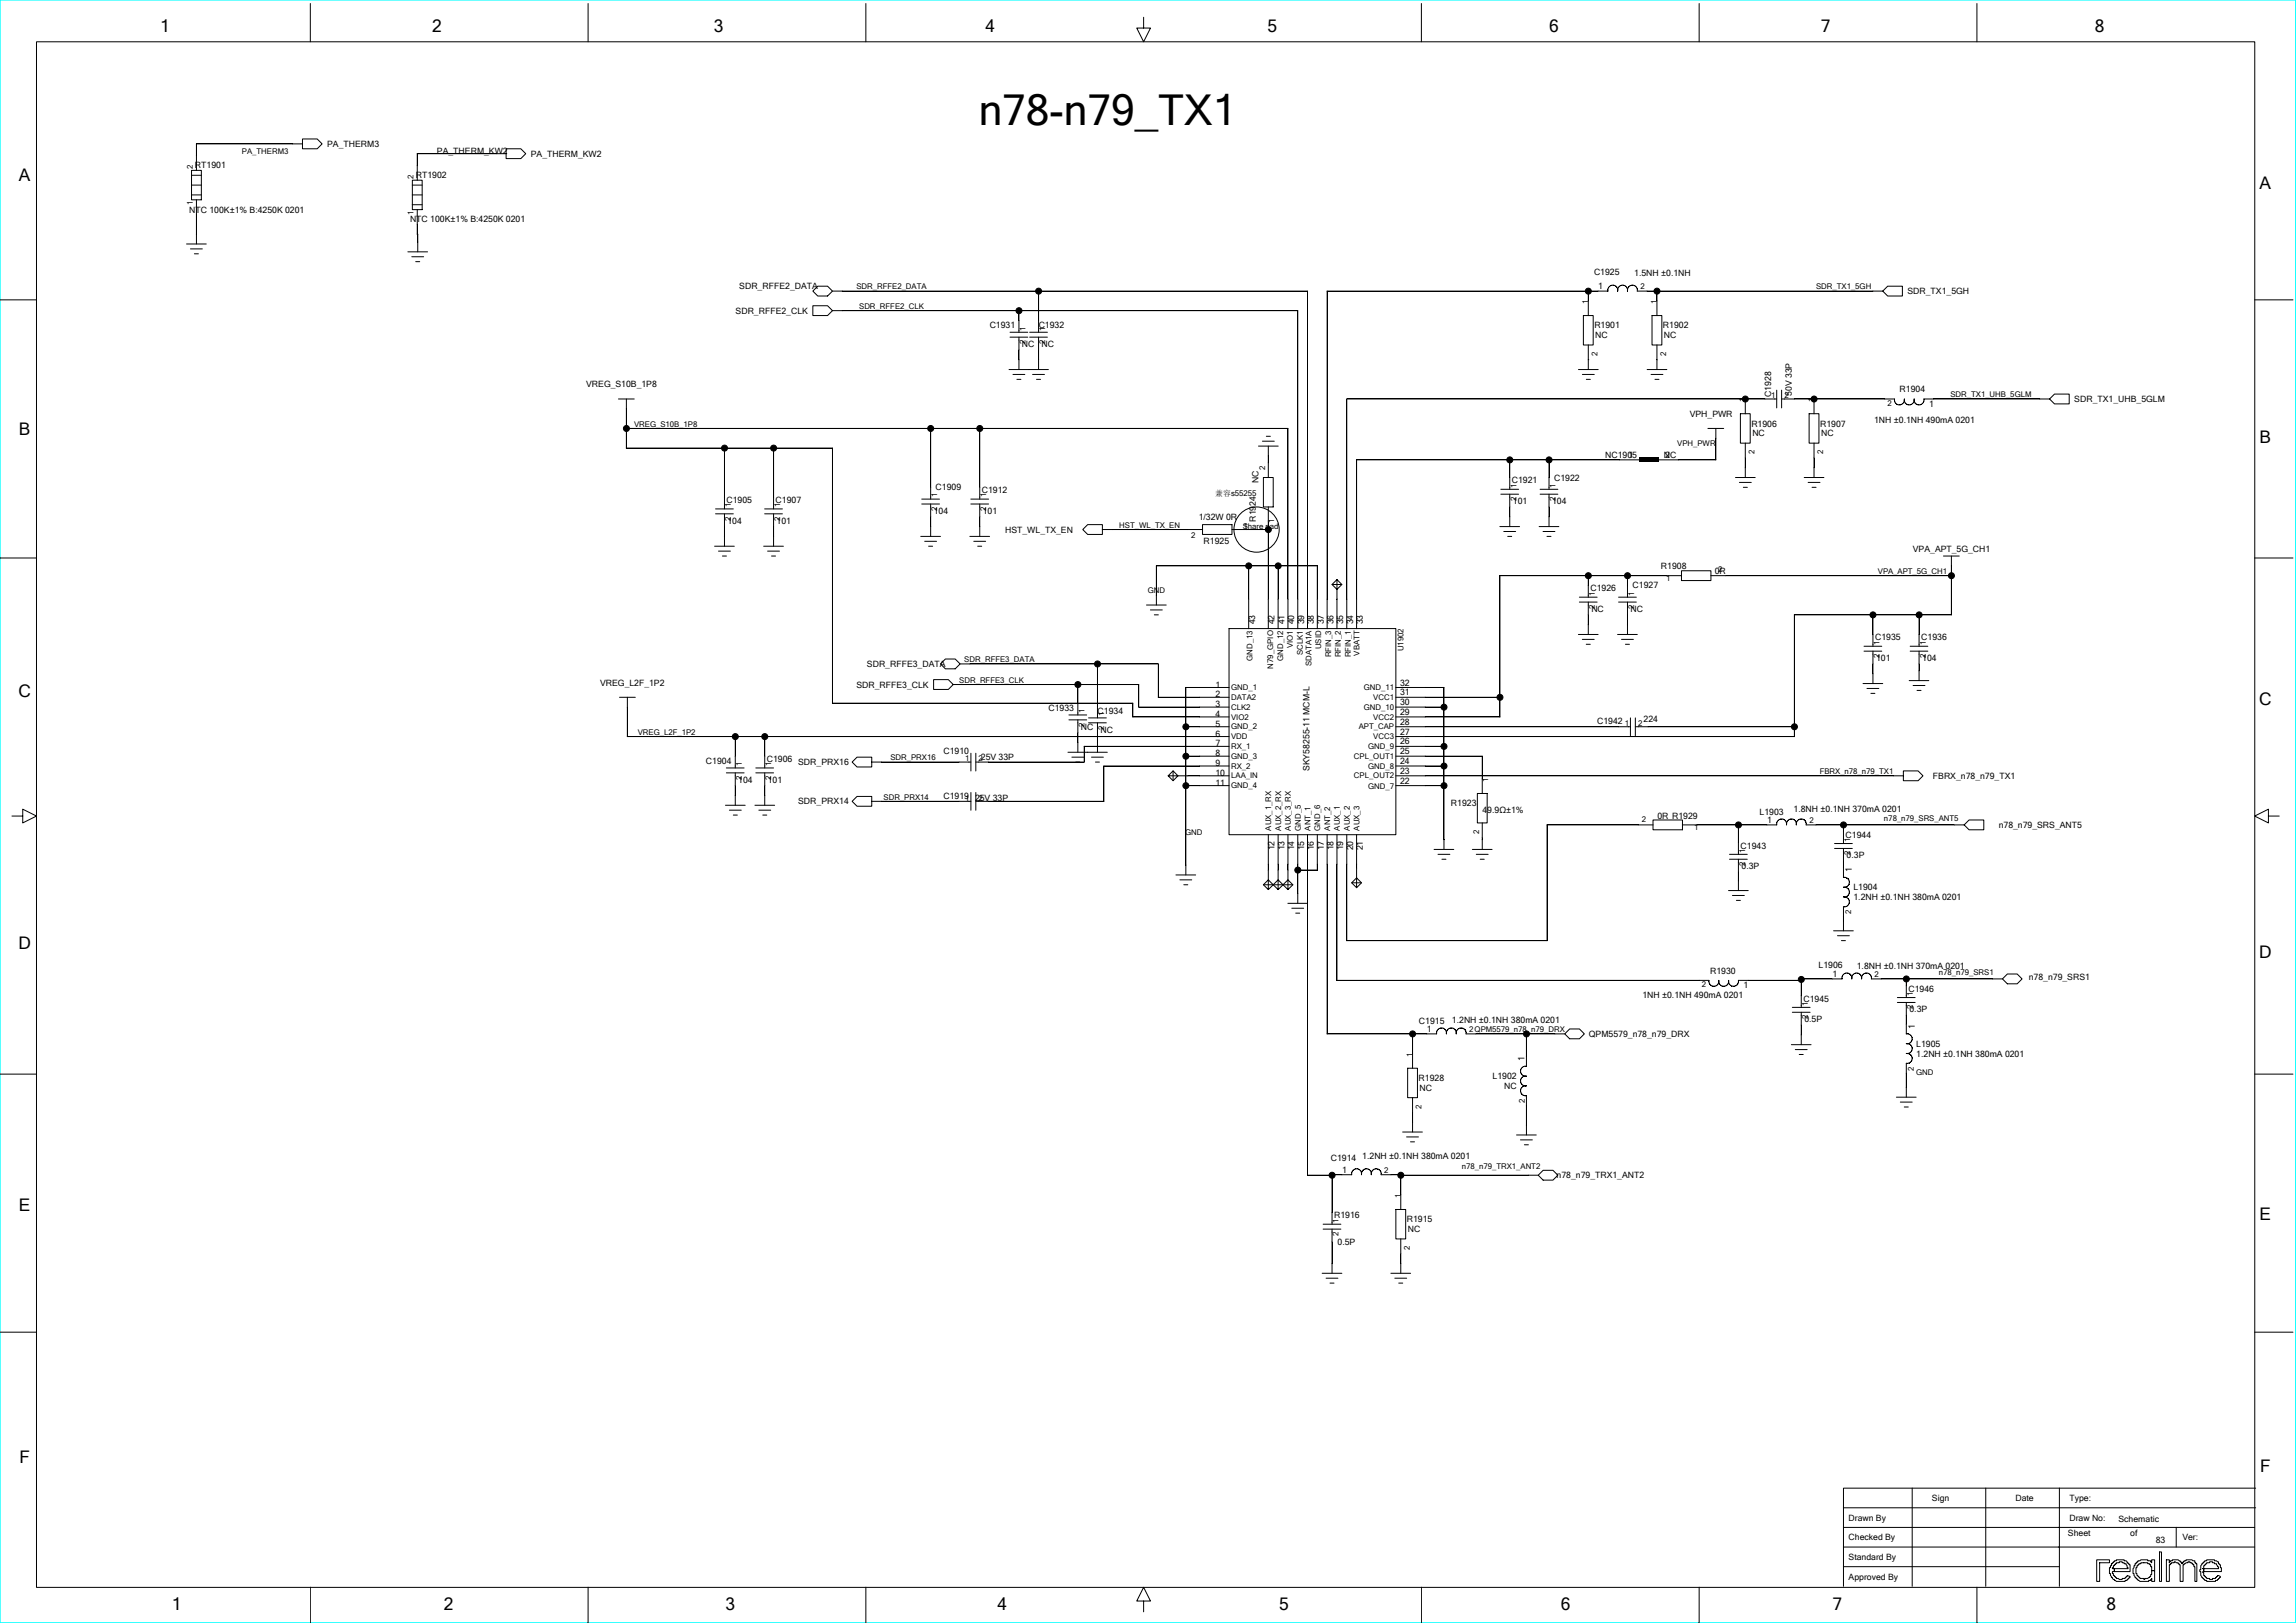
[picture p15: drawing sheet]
<svg xmlns="http://www.w3.org/2000/svg" width="297mm" height="210mm" viewBox="0 0 297 210" stroke-linecap="round" stroke-linejoin="round" font-family="sans-serif">
<defs><g id="words">
<text font-size="5.5" x="126.6" y="16.2">n78-n79_TX1</text>
<g font-size="2.2">
<text x="20.7" y="4.2">1</text>
<text x="55.9" y="4.2">2</text>
<text x="92.3" y="4.2">3</text>
<text x="127.5" y="4.2">4</text>
<text x="163.9" y="4.2">5</text>
<text x="200.4" y="4.2">6</text>
<text x="235.5" y="4.2">7</text>
<text x="271" y="4.2">8</text>
<text x="2.5" y="23.4">A</text>
<text x="292.3" y="24.5">A</text>
<text x="2.5" y="56.2">B</text>
<text x="292.3" y="57.4">B</text>
<text x="2.4" y="90.1">C</text>
<text x="292.2" y="91.3">C</text>
<text x="2.4" y="122.8">D</text>
<text x="292.2" y="123.9">D</text>
<text x="2.5" y="156.7">E</text>
<text x="292.3" y="157.8">E</text>
<text x="2.5" y="189.3">F</text>
<text x="292.3" y="190.4">F</text>
<text x="22.2" y="208.3">1</text>
<text x="57.4" y="208.3">2</text>
<text x="93.8" y="208.3">3</text>
<text x="129" y="208.3">4</text>
<text x="165.5" y="208.3">5</text>
<text x="201.9" y="208.3">6</text>
<text x="237.1" y="208.3">7</text>
<text x="272.5" y="208.3">8</text>
</g>
<g font-size="1.1">
<text x="25.2" y="21.8">RT1901</text>
<text x="42.3" y="19">PA_THERM3</text>
<text x="53.8" y="23.1">RT1902</text>
<text x="56.5" y="19.9">PA_THERM_KW2</text>
<text x="68.7" y="20.3">PA_THERM_KW2</text>
<text x="24.5" y="27.5">NTC 100K±1% B:4250K 0201</text>
<text x="53" y="28.8">NTC 100K±1% B:4250K 0201</text>
<text x="206.2" y="35.5">C1925</text>
<text x="211.4" y="35.7">1.5NH ±0.1NH</text>
<text x="95.2" y="40.6">SDR_RFFE2_CLK</text>
<text x="95.6" y="37.4">SDR_RFFE2_DATA</text>
<text x="206.7" y="37.4">1</text>
<text x="246.7" y="38.1">SDR_TX1_5GH</text>
<text x="128" y="42.5">C1931</text>
<text x="132.2" y="44.9">NC</text>
<text x="134.4" y="42.5">C1932</text>
<text x="134.7" y="44.9">NC</text>
<text x="206.2" y="42.5">R1901</text>
<text x="206.4" y="43.8">NC</text>
<text x="215.1" y="42.5">R1902</text>
<text x="215.2" y="43.8">NC</text>
<text x="75.8" y="50.1">VREG_S10B_1P8</text>
<text x="218.6" y="53.9">VPH_PWR</text>
<text x="229.1" y="51.4" transform="rotate(-90 229.1 51.4)">C1928</text>
<text x="231.8" y="51.2" transform="rotate(-90 231.8 51.2)">50V 33P</text>
<text x="245.7" y="50.7">R1904</text>
<text x="249.5" y="52.6">1</text>
<text x="268.3" y="52">SDR_TX1_UHB_5GLM</text>
<text x="207.6" y="59.3">NC1905</text>
<text x="210.7" y="59.3">1</text>
<text x="215.2" y="59.3">NC</text>
<text x="215.4" y="59.3">2</text>
<text x="226.5" y="55.2">R1906</text>
<text x="226.7" y="56.5">NC</text>
<text x="235.4" y="55.2">R1907</text>
<text x="235.6" y="56.5">NC</text>
<text x="242.4" y="54.7">1NH ±0.1NH 490mA 0201</text>
<text x="94" y="65.1">C1905</text>
<text x="100.3" y="65.1">C1907</text>
<text x="121" y="63.4">C1909</text>
<text x="127" y="63.8">C1912</text>
<text x="162.8" y="62.5" transform="rotate(-90 162.8 62.5)">NC</text>
<text x="195.6" y="62.6">C1921</text>
<text x="195.7" y="65.2">101</text>
<text x="200.8" y="65.2">104</text>
<text x="201" y="62.2">C1922</text>
<text x="94.1" y="67.8">104</text>
<text x="100.5" y="67.8">101</text>
<text x="120.8" y="66.5">104</text>
<text x="127.1" y="66.5">101</text>
<text x="130" y="68.9">HST_WL_TX_EN</text>
<text x="155.1" y="67.3">1/32W 0R</text>
<text x="155.7" y="70.4">R1925</text>
<text x="162.4" y="67.5" transform="rotate(-90 162.4 67.5)">R1924</text>
<text x="247.4" y="71.4">VPA_APT_5G_CH1</text>
<text x="205.7" y="76.5">C1926</text>
<text x="211.2" y="76.1">C1927</text>
<text x="214.9" y="73.6">R1908</text>
<text x="221.8" y="74.2">0R</text>
<text x="162.3" y="80.8" transform="rotate(-90 162.3 80.8)">43</text>
<text x="164.9" y="80.8" transform="rotate(-90 164.9 80.8)">42</text>
<text x="166.2" y="80.8" transform="rotate(-90 166.2 80.8)">41</text>
<text x="167.4" y="80.8" transform="rotate(-90 167.4 80.8)">40</text>
<text x="168.7" y="80.8" transform="rotate(-90 168.7 80.8)">39</text>
<text x="170" y="80.8" transform="rotate(-90 170 80.8)">38</text>
<text x="171.2" y="80.8" transform="rotate(-90 171.2 80.8)">37</text>
<text x="172.5" y="80.8" transform="rotate(-90 172.5 80.8)">36</text>
<text x="173.8" y="80.8" transform="rotate(-90 173.8 80.8)">35</text>
<text x="175" y="80.8" transform="rotate(-90 175 80.8)">34</text>
<text x="176.3" y="80.8" transform="rotate(-90 176.3 80.8)">33</text>
<text x="205.9" y="79.2">NC</text>
<text x="210.9" y="79.2">NC</text>
<text x="242.6" y="82.9">C1935</text>
<text x="248.5" y="82.9">C1936</text>
<text x="77.6" y="88.7">VREG_L2F_1P2</text>
<text x="110.8" y="89">SDR_RFFE3_CLK</text>
<text x="112.1" y="86.3">SDR_RFFE3_DATA</text>
<text x="157.2" y="89">1</text>
<text x="181.1" y="90">31</text>
<text x="181.1" y="88.7">32</text>
<text x="242.7" y="85.5">101</text>
<text x="248.6" y="85.5">104</text>
<text x="135.6" y="92">C1933</text>
<text x="139.8" y="94.4">NC</text>
<text x="142" y="92.4">C1934</text>
<text x="142.4" y="94.8">NC</text>
<text x="157.2" y="94">5</text>
<text x="157.2" y="92.8">4</text>
<text x="157.2" y="91.5">3</text>
<text x="157.2" y="90.2">2</text>
<text x="157.2" y="95.3">6</text>
<text x="181.1" y="93.8">28</text>
<text x="181.1" y="91.2">30</text>
<text x="181.1" y="95.1">27</text>
<text x="181.1" y="92.5">29</text>
<text x="206.6" y="93.7">C1942</text>
<text x="212.6" y="93.4">224</text>
<text x="91.3" y="98.9">C1904</text>
<text x="95.5" y="101.3">104</text>
<text x="99.2" y="98.6">C1906</text>
<text x="99.3" y="101.3">101</text>
<text x="103.3" y="99">SDR_PRX16</text>
<text x="122" y="97.6">C1910</text>
<text x="157.2" y="100.4">10</text>
<text x="157.2" y="99.1">9</text>
<text x="157.2" y="97.9">8</text>
<text x="157.2" y="96.6">7</text>
<text x="157.2" y="101.7">11</text>
<text x="169.4" y="99.8" transform="rotate(-90 169.4 99.8)">SKY58255-11 MCM-L</text>
<text x="181.1" y="97.6">25</text>
<text x="181.1" y="101.4">22</text>
<text x="181.1" y="96.3">26</text>
<text x="181.1" y="98.9">24</text>
<text x="181.1" y="100.1">23</text>
<text x="250" y="100.8">FBRX_n78_n79_TX1</text>
<text x="103.3" y="104.1">SDR_PRX14</text>
<text x="122" y="103.4">C1919</text>
<text x="126.1" y="103.7">25V 33P</text>
<text x="187.7" y="104.3">R1923</text>
<text x="191.8" y="105.2">49.9Ω±1%</text>
<text x="214.4" y="105.9">0R R1929</text>
<text x="227.6" y="105.4">L1903</text>
<text x="228.6" y="106.5">1</text>
<text x="232" y="105">1.8NH ±0.1NH 370mA 0201</text>
<text x="258.5" y="107.1">n78_n79_SRS_ANT5</text>
<text x="164.9" y="110" transform="rotate(-90 164.9 110)">12</text>
<text x="166.2" y="110" transform="rotate(-90 166.2 110)">13</text>
<text x="167.4" y="110" transform="rotate(-90 167.4 110)">14</text>
<text x="168.7" y="110" transform="rotate(-90 168.7 110)">15</text>
<text x="170" y="110" transform="rotate(-90 170 110)">16</text>
<text x="171.2" y="110" transform="rotate(-90 171.2 110)">17</text>
<text x="172.5" y="110" transform="rotate(-90 172.5 110)">18</text>
<text x="173.8" y="110" transform="rotate(-90 173.8 110)">19</text>
<text x="175" y="110" transform="rotate(-90 175 110)">20</text>
<text x="176.3" y="110" transform="rotate(-90 176.3 110)">21</text>
<text x="225.2" y="109.8">C1943</text>
<text x="225.3" y="112.5">0.3P</text>
<text x="238.7" y="108.4">C1944</text>
<text x="238.9" y="111.1">0.3P</text>
<text x="239.5" y="112.9" transform="rotate(-90 239.5 112.9)">1</text>
<text x="239.8" y="115.2">L1904</text>
<text x="239.8" y="116.4">1.2NH ±0.1NH 380mA 0201</text>
<text x="221.2" y="126">R1930</text>
<text x="235.2" y="125.2">L1906</text>
<text x="240.2" y="125.4">1.8NH ±0.1NH 370mA 0201</text>
<text x="212.5" y="129.1">1NH ±0.1NH 490mA 0201</text>
<text x="225.5" y="127.9">1</text>
<text x="233.3" y="129.6">C1945</text>
<text x="237" y="126.4">1</text>
<text x="246.9" y="128.3">C1946</text>
<text x="247" y="131">0.3P</text>
<text x="262.4" y="126.8">n78_n79_SRS1</text>
<text x="183.6" y="132.5">C1915</text>
<text x="184.6" y="133.5">1</text>
<text x="187.8" y="132.3">1.2NH ±0.1NH 380mA 0201</text>
<text x="197.2" y="137.3" transform="rotate(-90 197.2 137.3)">1</text>
<text x="205.5" y="134.2">QPM5579_n78_n79_DRX</text>
<text x="233.4" y="132.3">0.5P</text>
<text x="247.7" y="133.1" transform="rotate(-90 247.7 133.1)">1</text>
<text x="247.9" y="135.4">L1905</text>
<text x="247.9" y="136.7">1.2NH ±0.1NH 380mA 0201</text>
<text x="183.5" y="139.9">R1928</text>
<text x="183.6" y="141.2">NC</text>
<text x="193.1" y="139.6">L1902</text>
<text x="194.6" y="140.9">NC</text>
<text x="172.1" y="150.2">C1914</text>
<text x="173.6" y="151.8">1</text>
<text x="176.2" y="150">1.2NH ±0.1NH 380mA 0201</text>
<text x="201.4" y="152.5">n78_n79_TRX1_ANT2</text>
<text x="172.6" y="157.7">R1916</text>
<text x="173" y="161.1">0.5P</text>
<text x="182" y="158.2">R1915</text>
<text x="182.1" y="159.4">NC</text>
<text x="239.1" y="196.8">Drawn By</text>
<text x="249.9" y="194.2">Sign</text>
<text x="260.7" y="194.2">Date</text>
<text x="267.7" y="194.2">Type:</text>
<text x="267.7" y="196.8">Draw No:</text>
<text x="274" y="196.9">Schematic</text>
<text x="239.1" y="199.3">Checked By</text>
<text x="239.1" y="201.8">Standard By</text>
<text x="267.5" y="198.8">Sheet</text>
<text x="275.6" y="198.8">of</text>
<text x="278.9" y="199.7">83</text>
<text x="282.3" y="199.3">Ver:</text>
<text x="239.1" y="204.4">Approved By</text>
</g>
<g font-size="1">
<text x="24.9" y="21.9" transform="rotate(-90 24.9 21.9)">2</text>
<text x="31.3" y="19.9">PA_THERM3</text>
<text x="53.5" y="23.2" transform="rotate(-90 53.5 23.2)">2</text>
<text x="24.9" y="26.5" transform="rotate(-90 24.9 26.5)">1</text>
<text x="53.5" y="27.8" transform="rotate(-90 53.5 27.8)">1</text>
<text x="110.8" y="37.4">SDR_RFFE2_DATA</text>
<text x="111.1" y="40">SDR_RFFE2_CLK</text>
<text x="205.5" y="39.3" transform="rotate(-90 205.5 39.3)">1</text>
<text x="212.2" y="37.4">2</text>
<text x="214.3" y="39.3" transform="rotate(-90 214.3 39.3)">1</text>
<text x="234.9" y="37.4">SDR_TX1_5GH</text>
<text x="132.6" y="44.5" transform="rotate(-90 132.6 44.5)">2</text>
<text x="132.6" y="42.8" transform="rotate(-90 132.6 42.8)">1</text>
<text x="135.2" y="44.5" transform="rotate(-90 135.2 44.5)">2</text>
<text x="135.2" y="42.8" transform="rotate(-90 135.2 42.8)">1</text>
<text x="206.6" y="46.1" transform="rotate(-90 206.6 46.1)">2</text>
<text x="215.5" y="46.1" transform="rotate(-90 215.5 46.1)">2</text>
<text x="225.8" y="52" transform="rotate(-90 225.8 52)">1</text>
<text x="229.1" y="51.5">1</text>
<text x="230.8" y="51.5">2</text>
<text x="234.7" y="52" transform="rotate(-90 234.7 52)">1</text>
<text x="244.2" y="52.5">2</text>
<text x="252.3" y="51.4">SDR_TX1_UHB_5GLM</text>
<text x="82" y="55.2">VREG_S10B_1P8</text>
<text x="217" y="57.7">VPH_PWR</text>
<text x="226.9" y="58.8" transform="rotate(-90 226.9 58.8)">2</text>
<text x="235.8" y="58.8" transform="rotate(-90 235.8 58.8)">2</text>
<text x="94.6" y="65.6" transform="rotate(-90 94.6 65.6)">1</text>
<text x="100.9" y="65.6" transform="rotate(-90 100.9 65.6)">1</text>
<text x="121.2" y="64.4" transform="rotate(-90 121.2 64.4)">1</text>
<text x="127.6" y="64.4" transform="rotate(-90 127.6 64.4)">1</text>
<text x="157.2" y="64.2">兼容s55255</text>
<text x="163.6" y="60.9" transform="rotate(-90 163.6 60.9)">2</text>
<text x="196.1" y="64.8" transform="rotate(-90 196.1 64.8)">2</text>
<text x="196.1" y="63.1" transform="rotate(-90 196.1 63.1)">1</text>
<text x="201.2" y="64.8" transform="rotate(-90 201.2 64.8)">2</text>
<text x="201.2" y="63.1" transform="rotate(-90 201.2 63.1)">1</text>
<text x="94.6" y="67.4" transform="rotate(-90 94.6 67.4)">2</text>
<text x="100.9" y="67.4" transform="rotate(-90 100.9 67.4)">2</text>
<text x="121.2" y="66.1" transform="rotate(-90 121.2 66.1)">2</text>
<text x="127.6" y="66.1" transform="rotate(-90 127.6 66.1)">2</text>
<text x="144.8" y="68.3">HST_WL_TX_EN</text>
<text x="154.1" y="69.6">2</text>
<text x="160.8" y="68.4">Share pad</text>
<text x="160.9" y="68.5">1</text>
<text x="164.8" y="67.6" transform="rotate(-90 164.8 67.6)">1</text>
<text x="148.5" y="76.8">GND</text>
<text x="206.3" y="77.1" transform="rotate(-90 206.3 77.1)">1</text>
<text x="211.4" y="77.1" transform="rotate(-90 211.4 77.1)">1</text>
<text x="215.5" y="75.2">1</text>
<text x="222.3" y="74">2</text>
<text x="242.9" y="74.3">VPA_APT_5G_CH1</text>
<text x="167.2" y="83.9" transform="rotate(-90 167.2 83.9)">VIO1</text>
<text x="170.9" y="84" transform="rotate(-90 170.9 84)">USID</text>
<text x="206.3" y="78.8" transform="rotate(-90 206.3 78.8)">2</text>
<text x="211.4" y="78.8" transform="rotate(-90 211.4 78.8)">2</text>
<text x="243.1" y="83.4" transform="rotate(-90 243.1 83.4)">1</text>
<text x="249.1" y="83.4" transform="rotate(-90 249.1 83.4)">1</text>
<text x="124.1" y="88.3">SDR_RFFE3_CLK</text>
<text x="124.7" y="85.7">SDR_RFFE3_DATA</text>
<text x="159.3" y="89.3">GND_1</text>
<text x="162" y="85.5" transform="rotate(-90 162 85.5)">GND_13</text>
<text x="164.7" y="86.5" transform="rotate(-90 164.7 86.5)">N79_GPIO</text>
<text x="166" y="85.5" transform="rotate(-90 166 85.5)">GND_12</text>
<text x="168.5" y="84.8" transform="rotate(-90 168.5 84.8)">SCLK1</text>
<text x="169.6" y="86.2" transform="rotate(-90 169.6 86.2)">SDATA1A</text>
<text x="172.2" y="85.1" transform="rotate(-90 172.2 85.1)">RFIN_3</text>
<text x="173.5" y="85.1" transform="rotate(-90 173.5 85.1)">RFIN_2</text>
<text x="174.7" y="85.1" transform="rotate(-90 174.7 85.1)">RFIN_1</text>
<text x="175.9" y="84.8" transform="rotate(-90 175.9 84.8)">VBATT</text>
<text x="176.4" y="89.3">GND_11</text>
<text x="181.5" y="84.3" transform="rotate(-90 181.5 84.3)">U1902</text>
<text x="243.1" y="85.1" transform="rotate(-90 243.1 85.1)">2</text>
<text x="249.1" y="85.1" transform="rotate(-90 249.1 85.1)">2</text>
<text x="82.5" y="95.1">VREG_L2F_1P2</text>
<text x="140.3" y="94" transform="rotate(-90 140.3 94)">2</text>
<text x="140.3" y="92.3" transform="rotate(-90 140.3 92.3)">1</text>
<text x="142.8" y="94.4" transform="rotate(-90 142.8 94.4)">2</text>
<text x="142.8" y="92.7" transform="rotate(-90 142.8 92.7)">1</text>
<text x="159.3" y="90.6">DATA2</text>
<text x="159.3" y="91.8">CLK2</text>
<text x="159.3" y="93.1">VIO2</text>
<text x="159.3" y="94.4">GND_2</text>
<text x="159.3" y="95.6">VDD</text>
<text x="175.8" y="94.4">APT_CAP</text>
<text x="176.4" y="91.8">GND_10</text>
<text x="177.6" y="95.6">VCC3</text>
<text x="177.6" y="93.1">VCC2</text>
<text x="177.6" y="90.6">VCC1</text>
<text x="210.2" y="93.9">1</text>
<text x="211.9" y="93.9">2</text>
<text x="96" y="100.9" transform="rotate(-90 96 100.9)">2</text>
<text x="96" y="99.2" transform="rotate(-90 96 99.2)">1</text>
<text x="99.8" y="100.9" transform="rotate(-90 99.8 100.9)">2</text>
<text x="99.8" y="99.2" transform="rotate(-90 99.8 99.2)">1</text>
<text x="115.2" y="98.4">SDR_PRX16</text>
<text x="124.8" y="98.5">1</text>
<text x="126.6" y="98.5">225V 33P</text>
<text x="159.3" y="96.9">RX_1</text>
<text x="159.3" y="98.2">GND_3</text>
<text x="159.3" y="99.5">RX_2</text>
<text x="159.3" y="100.7">LAA_IN</text>
<text x="159.3" y="102">GND_4</text>
<text x="175.1" y="100.7">CPL_OUT2</text>
<text x="175.1" y="98.2">CPL_OUT1</text>
<text x="177" y="99.5">GND_8</text>
<text x="177" y="96.9">GND_9</text>
<text x="192.5" y="101.2" transform="rotate(-90 192.5 101.2)">1</text>
<text x="235.4" y="100.2">FBRX_n78_n79_TX1</text>
<text x="114.3" y="103.5">SDR_PRX14</text>
<text x="124.8" y="103.6">1</text>
<text x="126.6" y="103.6">2</text>
<text x="164.4" y="107.5" transform="rotate(-90 164.4 107.5)">AUX_1_RX</text>
<text x="165.7" y="107.5" transform="rotate(-90 165.7 107.5)">AUX_2_RX</text>
<text x="167" y="107.5" transform="rotate(-90 167 107.5)">AUX_3_RX</text>
<text x="168.3" y="107.5" transform="rotate(-90 168.3 107.5)">GND_5</text>
<text x="169.5" y="107.5" transform="rotate(-90 169.5 107.5)">ANT_1</text>
<text x="170.8" y="107.5" transform="rotate(-90 170.8 107.5)">GND_6</text>
<text x="172.1" y="107.5" transform="rotate(-90 172.1 107.5)">ANT_2</text>
<text x="173.3" y="107.5" transform="rotate(-90 173.3 107.5)">AUX_1</text>
<text x="174.6" y="107.5" transform="rotate(-90 174.6 107.5)">AUX_2</text>
<text x="175.9" y="107.5" transform="rotate(-90 175.9 107.5)">AUX_3</text>
<text x="177" y="102.1">GND_7</text>
<text x="191.3" y="107.9" transform="rotate(-90 191.3 107.9)">2</text>
<text x="212.4" y="106.3">2</text>
<text x="219.1" y="107.4">1</text>
<text x="234.1" y="106.5">2</text>
<text x="243.7" y="106.3">n78_n79_SRS_ANT5</text>
<text x="153.3" y="108">GND</text>
<text x="225.7" y="112.1" transform="rotate(-90 225.7 112.1)">2</text>
<text x="225.7" y="110.3" transform="rotate(-90 225.7 110.3)">1</text>
<text x="239.3" y="110.7" transform="rotate(-90 239.3 110.7)">2</text>
<text x="239.3" y="108.9" transform="rotate(-90 239.3 108.9)">1</text>
<text x="239.4" y="118.3" transform="rotate(-90 239.4 118.3)">2</text>
<text x="220.2" y="127.8">2</text>
<text x="233.9" y="131.9" transform="rotate(-90 233.9 131.9)">2</text>
<text x="233.9" y="130.1" transform="rotate(-90 233.9 130.1)">1</text>
<text x="242.5" y="126.4">2</text>
<text x="247.5" y="130.6" transform="rotate(-90 247.5 130.6)">2</text>
<text x="247.5" y="128.9" transform="rotate(-90 247.5 128.9)">1</text>
<text x="250.8" y="126.2">n78_n79_SRS1</text>
<text x="182.7" y="136.7" transform="rotate(-90 182.7 136.7)">1</text>
<text x="190.1" y="133.6">2QPM5579_n78_n79_DRX</text>
<text x="183.9" y="143.5" transform="rotate(-90 183.9 143.5)">2</text>
<text x="197.2" y="142.7" transform="rotate(-90 197.2 142.7)">2</text>
<text x="247.6" y="138.5" transform="rotate(-90 247.6 138.5)">2</text>
<text x="247.9" y="139.1">GND</text>
<text x="179.1" y="151.8">2</text>
<text x="181.2" y="155" transform="rotate(-90 181.2 155)">1</text>
<text x="189.1" y="151.3">n78_n79_TRX1_ANT2</text>
<text x="173.2" y="159.9" transform="rotate(-90 173.2 159.9)">2</text>
<text x="173.2" y="158.2" transform="rotate(-90 173.2 158.2)">1</text>
<text x="182.4" y="161.8" transform="rotate(-90 182.4 161.8)">2</text>
</g>
</g></defs>
<path d="M0 0h296.9v210h-296.9z" fill="none" stroke="#0ff" stroke-width=".13"/>
<path d="M212 59.2h2.6v.6h-2.6z" fill="#000"/>
<g fill="none" stroke="#000" stroke-width=".13">
<path d="M4.7 5.4h287v200h-287zM25.4 18.6h13.7M25.4 18.6v3.5M39.1 18h1.9l.7 .6-.7 .7h-1.9zM40.1 .5v4.9M65.5 19.3h1.9l.6 .6-.6 .6h-1.9zM65.5 19.9h-11.5v3.4M76.1 .5v4.9M112 .5v4.9M147.9 2.2v1.4h.9l-.9 1.8-.9-1.8h.9M183.9 .5v4.9M219.8 .5v4.9"/>
<path d="M255.7 .5v4.9M0 38.8h4.7M24.1 31.6h2.6M24.6 32.2h1.6M24.8 25.2h1.2M24.8 24h1.2M24.8 22.7h1.2M24.8 22h1.2v3.9h-1.2zM25.1 32.8h.6M25.4 25.8v5.8M52.8 32.6h2.5M53.3 33.2h1.5"/>
<path d="M53.3 25.2h1.3M53.3 24h1.3M53.3 26.5h1.3M53.3 23.3h1.3v3.8h-1.3zM53.8 33.9h.5M54 27.1v5.5M105.1 39.6h2l.6 .6-.6 .6h-2zM105.1 37.7l.7-.7h1.3l.6 .7-.6 .6h-1.3zM107.7 37.7h61.4v43.6M134.3 37.7v5.3M171.7 37.7v43.6M205.5 37.7v3.1"/>
<path d="M210.5 37.6v.1a.64 .64 0 0 1 .7-.8 .64 .64 0 0 1 .6 .8h31.8M210.5 37.5a.65 .65 0 0 0-.7-.6 .65 .65 0 0 0-.5 .8 .64 .64 0 0 0-.7-.8 .64 .64 0 0 0-.6 .8h-36.3M214.3 37.7v3.1M243.5 37.7l.7-.7h1.9v1.3h-1.9zM291.6 38.8h5M80 51.6h2M81 55.4h85.6v25.9M81 58h26.7v33M81 51.6v6.4M93.7 58v7.8M100.1 58v7.8M107.7 40.2h60.2v41.1"/>
<path d="M120.4 55.4v9.2M126.7 55.4v9.2M130.5 47.8h5.1M130.7 43.6h2.2M130.7 43h2.2M131 48.5h1.6M131.5 49.1h.6M131.8 40.2v2.8M131.8 43.6v4.2M133.2 43.6h2.3M133.2 43h2.3M133.6 48.5h1.5"/>
<path d="M134.1 49.1h.5M134.3 43.6v4.2M162.8 57.7h2.5M163.3 57.1h1.5M163.8 56.5h.5M164.1 57.7v4.1M195.3 59.5v3.8M200.4 59.5v3.8M204.2 47.8h2.5M204.7 48.5h1.5M204.8 40.8h1.3v3.8h-1.3zM205.2 49.1h.5"/>
<path d="M205.5 44.6v3.2M212.1 59.5h-36.6v21.8M213.1 47.8h2.5M213.6 48.5h1.5M213.7 40.8h1.3v3.8h-1.3zM214.1 49.1h.5M214.3 44.6v3.2M220.9 55.4h2.1M222 55.4v4.1h-7.4M225.1 53.5h1.3v3.8h-1.3zM225.8 51.6v1.9M225.8 57.3v4.5"/>
<path d="M229.8 51.6h-55.6v29.7M229.8 50.5v2.3M230.5 51.6h14.6a.64 .64 0 0 0 .6 .8 .64 .64 0 0 0 .6-.8 .65 .65 0 0 0 .7 .8 .65 .65 0 0 0 .6-.8 .65 .65 0 0 0 .6 .8 .65 .65 0 0 0 .7-.8h16.2M230.5 50.5v2.3M234 53.5h1.3v3.8h-1.3zM234.7 51.6v1.9M234.7 57.3v4.5M265.1 51.6l.7-.6h1.9v1.3h-1.9zM0 72.2h4.7M92.4 70.7h2.6M92.6 66.5h2.3M92.6 65.8h2.3"/>
<path d="M92.9 71.3h1.6M93.5 71.9h.5M93.7 66.5v4.2M98.8 70.7h2.5M98.9 66.5h2.3M98.9 65.8h2.3M99.3 71.3h1.5M99.8 71.9h.5M100.1 66.5v4.2M119.1 69.4h2.6M119.2 65.2h2.3M119.2 64.6h2.3"/>
<path d="M119.6 70h1.5M120.1 70.7h.5M120.4 65.2v4.2M125.5 69.4h2.5M125.6 65.2h2.3M125.6 64.6h2.3M126 70h1.5M126.5 70.7h.5M126.7 65.2v4.2M140.1 68.5l.6-.6h1.9v1.3h-1.9zM142.6 68.5h13M148.3 78.3h2.6"/>
<path d="M148.8 78.9h1.5M149.3 79.6h.5M149.6 73.2h20.8v8.1M149.6 73.2v5.1M155.6 67.9h3.8v1.3h-3.8zM159.4 68.5h4.7M161.5 73.2v8.1M163.4 61.8h1.3v3.8h-1.3zM164.1 65.6v15.7M165.3 73.2v8.1M172.3 75.6h1.3M172.9 75l-.6 .6 .6 .7 .7-.7-.7-.6v6.3"/>
<path d="M194 68.1h2.6M194 74.5h23.5M194 74.5v18.3M194.1 63.9h2.3M194.1 63.3h2.3M194.5 68.8h1.6M195 69.4h.5M195.3 63.9v4.2M199.1 68.1h2.5M199.2 63.9h2.3M199.2 63.3h2.3M199.6 68.8h1.5"/>
<path d="M200.1 69.4h.5M200.4 63.9v4.2M204.3 77.9h2.3M204.3 77.3h2.3M205.5 74.5v2.8M205.5 77.9v4.2M209.4 77.9h2.3M209.4 77.3h2.3M210.5 74.5v2.8M210.5 77.9v4.2M217.5 73.9h3.8v1.2h-3.8zM221.3 74.5h31.1"/>
<path d="M224.5 61.8h2.5M225 62.4h1.5M225.5 63.1h.5M232.1 79.6v15.7h-51.5M233.4 61.8h2.5M233.9 62.4h1.5M234.4 63.1h.5M242.3 79.6v4M248.2 79.6v4M251.4 71.9h2M252.4 71.9v7.7h-20.3M291.6 72.2h5"/>
<path d="M80.1 90.2h2.1M81.2 90.2v5.1h77.8M94 99.4h2.3M95.1 95.3v4.1M97.8 99.4h2.3M98.9 95.3v4.1M107.7 91h38.8v1.8M110.2 98.6l.7-.6h1.9v1.2h-1.9zM112.8 98.6h12.8M120.8 87.9h1.9l.6 .7-.6 .6h-1.9zM121.7 85.9l.6-.6h1.3l.6 .6-.6 .6h-1.3zM123.3 88.6h24v2.9"/>
<path d="M124.2 85.9h25.6v4.3h9.2M125.6 97.5v2.3M126.2 97.5v2.3M138.1 97.3h5.1M138.3 93.1h2.3M138.3 92.5h2.3M138.7 98h1.5M139.4 88.6v3.9M139.4 93.1v4.2M140.8 93.5h2.3M140.8 92.9h2.3M141.2 98h1.5"/>
<path d="M141.7 98.6h.5M142 85.9v7M142 93.5v3.8M146.5 92.8h12.5M147.3 91.5h11.7M151.7 99.7v1.3M153.4 94h5.6M153.4 97.8h5.6M159 81.3h21.6v26.7h-21.6zM159 96.6h-18.7v2h-14.1M159 89h-5.6v24.2M159 99.1h-16.2v4.6"/>
<path d="M180.6 90.2h13.4M180.6 89h6.2v20.9M180.6 94h30.3M180.6 97.8h11.1v4.9M180.6 91.5h6.2M180.6 92.8h13.4M180.6 96.6h6.2M180.6 99.1h6.2M204.2 82.1h2.5M204.7 82.7h1.5M205.2 83.4h.5M209.2 82.1h2.6"/>
<path d="M209.8 82.7h1.5M210.3 83.4h.5M210.9 92.9v2.3M211.5 92.9v2.3M232.1 94h-20.6M241 88.4h2.5M241.1 84.3h2.3M241.1 83.6h2.3M241.5 89.1h1.5M242 89.7h.5M242.3 84.3v4.1M246.2 99.7h1.9l.7 .7-.7 .6h-1.9z"/>
<path d="M247 88.1h2.5M247.1 84.3h2.3M247.1 83.6h2.3M247.5 88.7h1.5M248 89.3h.5M248.2 84.3v3.8M1.5 105.6h1.4v-.9l1.8 .9-1.8 .9v-.9M93.8 104.2h2.6M94 100h2.3M94.4 104.8h1.5M94.9 105.5h.5M95.1 100v4.2"/>
<path d="M97.7 104.2h2.5M97.8 100h2.3M98.2 104.8h1.5M98.7 105.5h.5M98.9 100v4.2M110.2 103.7l.7-.7h1.9v1.3h-1.9zM112.8 103.7h12.8M125.6 102.5v2.3M126.2 103.7h16.6M126.2 102.5v2.3M151.1 100.4l.6-.7 .7 .7-.7 .6-.6-.6h7.9M152.1 113.2h2.6"/>
<path d="M152.6 113.8h1.6M153.1 114.5h.5M153.4 101.7h5.6M163.4 114.5h3.8M164.1 113.8v1.3l.6-.6-.6-.7-.7 .7 .7 .6M164.1 108v5.9M165.3 113.8v1.3l.7-.6-.7-.7-.6 .7 .6 .6M165.3 108v5.9M166.6 116.9h2.5M166.6 113.8v1.3l.6-.6-.6-.7-.6 .7 .6 .6M166.6 108v5.9M167.1 117.5h1.5"/>
<path d="M167.6 118.2h.5M167.9 108v8.9M169.1 108v44.1h3.2M170.4 108v4.6h-2.5M171.7 108v25.8M172.9 108v18.9M174.8 114.2h1.3M175.5 108v6.9l.6-.7-.6-.6-.7 .6 .7 .7M180.6 100.4h65.6M180.6 101.7h6.2M185.5 109.9h2.6M186 110.5h1.5"/>
<path d="M186.5 111.2h.5M190.5 109.9h2.5M191 110.5h1.5M191.1 102.7h1.3v3.8h-1.3zM191.5 111.2h.5M191.7 106.5v3.4M213.8 106.1h3.8v1.3h-3.8zM213.8 106.7h-13.7v15h-25.9v-13.7M217.6 106.7h12.2a.64 .64 0 0 1 .7-.7 .64 .64 0 0 1 .6 .7 .65 .65 0 0 1 .6-.7 .65 .65 0 0 1 .7 .7 .65 .65 0 0 1 .6-.7 .65 .65 0 0 1 .6 .7M223.6 115.2h2.5M223.7 110.5h2.3M223.7 111.2h2.3"/>
<path d="M224.1 115.9h1.5M224.6 116.5h.5M224.9 111.2v4M224.9 106.7v3.8M233.6 106.7h20.5M237.3 109.8h2.3M237.3 109.1h2.3M238.5 106.7v2.4M238.5 109.8v3.7a.64 .64 0 0 1 .7 .6 .64 .64 0 0 1-.6 .7M238.5 116.1a.64 .64 0 0 1 .7 .6 .64 .64 0 0 1-.7 .6v3.1M238.7 114.8h-.2a.64 .64 0 0 1 .7 .5 .64 .64 0 0 1-.6 .8M254.1 106.7l.6-.6h1.9v1.3h-1.9z"/>
<path d="M293.4 105.6v-.9l-1.7 .9 1.7 .9v-.9h1.4M0 139h4.7M171.7 133.8h14.1M172.9 126.9h48.2a.64 .64 0 0 0 .6 .7 .64 .64 0 0 0 .6-.7 .65 .65 0 0 0 .7 .7 .65 .65 0 0 0 .6-.7 .65 .65 0 0 0 .6 .7 .65 .65 0 0 0 .7-.7M182.1 138.2h1.3v3.8h-1.3zM182.7 133.8v4.4M185.8 133.8a.65 .65 0 0 1 .7-.8 .65 .65 0 0 1 .6 .8 .65 .65 0 0 1 .6-.8 .65 .65 0 0 1 .7 .8 .64 .64 0 0 1 .6-.8 .64 .64 0 0 1 .6 .8h12.8M197.5 133.8v4.2M197.5 138a.65 .65 0 0 0-.8 .6 .65 .65 0 0 0 .8 .6 .65 .65 0 0 0-.8 .7 .65 .65 0 0 0 .8 .6 .64 .64 0 0 0-.8 .6 .64 .64 0 0 0 .8 .7v5.1M202.4 133.8l.6-.7h1.3l.6 .7-.6 .6h-1.3zM224.9 126.9h8.1M231.7 135.2h2.6"/>
<path d="M231.8 131h2.3M231.8 130.3h2.3M232.2 135.8h1.6M232.7 136.4h.6M233 131v4.2M237.2 120.4h2.5M237.7 121.1h1.5M238.2 121.7h.5M245.4 129.7h2.3M245.4 129.1h2.3M246.6 126.7v2.4M246.6 129.7v4.1a.64 .64 0 0 1 .7 .6 .64 .64 0 0 1-.7 .6 .64 .64 0 0 1 .7 .7 .64 .64 0 0 1-.7 .6 .64 .64 0 0 1 .7 .6 .64 .64 0 0 1-.7 .7v4.4"/>
<path d="M259 126.7l.7-.7h1.2l.7 .7-.7 .6h-1.2zM259 126.7h-16.9a.65 .65 0 0 0-.7-.8 .65 .65 0 0 0-.6 .8 .65 .65 0 0 0-.6-.8 .65 .65 0 0 0-.7 .8 .64 .64 0 0 0-.6-.8 .64 .64 0 0 0-.6 .8h-5.3v3.6M291.6 139h5M171.2 159h2.3M171.2 158.4h2.3M172.3 159v5.8M178.6 152h2.6v4.5M178.7 152a.65 .65 0 0 0-.7-.8 .65 .65 0 0 0-.6 .8 .65 .65 0 0 0-.6-.8 .65 .65 0 0 0-.7 .8 .64 .64 0 0 0-.6-.8 .64 .64 0 0 0-.6 .8h-2.6v6.4M180.6 156.5h1.2v3.8h-1.2zM181.2 152.1h17.8M181.4 146.5h2.6M181.9 147.1h1.6"/>
<path d="M182.5 147.7h.5M182.7 142v4.5M196.2 146.9h2.5M196.7 147.5h1.5M197.2 148.1h.5M199 152.1l.6-.7h1.3l.6 .7-.6 .6h-1.3zM245.3 142h2.6M245.8 142.6h1.6M246.3 143.2h.5M0 172.4h4.7M171 164.8h2.6M171.5 165.4h1.6"/>
<path d="M172 166h.6M179.9 164.8h2.6M180.4 165.4h1.6M180.9 166h.6M181.2 160.3v4.5M291.6 172.4h5M238.5 195.1h53.3M238.5 197.6h53.2M247.4 192.5v12.8M256.9 192.5v12.8M266.4 192.5v12.8M281.5 197.6v2.6"/>
<path d="M291.8 192.6h-53.3v12.7M40.1 205.4v4.6M76.1 205.4v4.6M112 205.4v4.6M147.9 207.2h.9l-.9-1.8-.9 1.8h.9v1.4M183.9 205.4v4.6M219.8 205.4v4.6M238.5 202.7h27.9M238.5 200.2h53.2M255.7 205.4v4.6M271.2 201.8h1.7v.4h-1.3v2.4h-.4zM273.3 202.2l.2-.1v-.1h.3v-.2h1v.2h.2l.2 .2h.1v.1l.2 .2v.8h-2v-.3h1.8v-.2h-.1l-.2-.5h-.2v-.1h-.3v-.1l-.7 .1v.1l-.3 .2v.1h-.1v.2h-.1v.2h.2v.3h-.2v.3h.1v.3h.1l.1 .2h.2v.1l.7 .2v-.2h.4v-.1l.3-.1v-.1l.3 .1-.1 .2-.2 .2v.1h-.3v.1h-1.1l-.3-.1v-.1h-.1l-.1-.3h-.2l-.1-.5h-.1v-.8h.1v-.2h.1v-.3h.2z"/>
<path d="M276.2 202.3h.1v-.1l.3-.1v-.1h.2l.1-.2h.9v.2h.4l.1 .2v-.4h.4v1.4h-.4v-.5h-.1v-.2h-.1v-.2h-.3v-.1h-.9v.1h-.2v.2h-.1v.1h-.2v.2h-.1v.8h.1v.3l.3 .1 .1 .2h.5v.2h.1v-.2h.4l.3-.1v-.1h.1v-.3h.1v-.5h.4v1.4h-.4v-.4l-.1 .3h-.2v.1h-1.2l-.2-.1v-.1l-.3-.2v-.1h-.1l-.2-.4a1.02 1.02 0 0 1 0-1v-.1h.2zM279.3 200.8h.3v3.8h-.3zM280.2 201.8h.4v.4l.1-.2h.3v-.2h.8l.2 .2v.1l.3 .1v.1v-.1h.1l.1-.2h.3v-.2h.7l.2 .2h.2v.2l.3 .1v2.3h-.3v-1.9h-.1v-.2l-.3-.2v-.1h-.2v-.1h-.3v.1h-.2l-.3 .1v.2h-.1v2.1h-.4v-2.1h-.1l-.1-.3h-.3l-.1-.1h-.1v.1h-.4l-.2 .3h-.1v2.1h-.4zM284.8 202.3h.1l.2-.2h.1v-.1h.2v-.2h1.1v.2l.5 .1v.2l.2 .2v.3h.1v.5h-2.2v-.3h1.9v-.3h-.2l-.1-.4h-.2v-.1h-.3v-.1h-.4v.1h-.4v.1l-.2 .2v.1h-.1v.4h-.2h.2v.3h-.2v.2h.2v.4h.1v.1l.2 .1v.1h.4v.2l.8-.2 .1-.2h.1v-.1l.4 .1v.1l-.2 .1-.2 .3h-.2v.1h-1.2v-.1h-.2v-.1l-.3-.2v-.1h-.1l-.1-.2v-.6h-.1z"/>
<circle cx="134.4" cy="37.7" r=".39"/>
<circle cx="205.5" cy="37.7" r=".39"/>
<circle cx="214.3" cy="37.7" r=".39"/>
<circle cx="81" cy="55.4" r=".39"/>
<circle cx="93.7" cy="58" r=".39"/>
<circle cx="100.1" cy="58" r=".39"/>
<circle cx="120.4" cy="55.4" r=".39"/>
<circle cx="126.7" cy="55.4" r=".39"/>
<circle cx="131.8" cy="40.2" r=".39"/>
<circle cx="195.3" cy="59.5" r=".39"/>
<circle cx="200.4" cy="59.5" r=".39"/>
<circle cx="225.8" cy="51.6" r=".39"/>
<circle cx="234.7" cy="51.6" r=".39"/>
<circle cx="161.5" cy="73.2" r=".39"/>
<circle cx="162.5" cy="68.5" r="2.93"/>
<circle cx="164.1" cy="68.5" r=".39"/>
<circle cx="165.3" cy="73.2" r=".39"/>
<circle cx="205.5" cy="74.5" r=".39"/>
<circle cx="210.5" cy="74.5" r=".39"/>
<circle cx="242.3" cy="79.6" r=".39"/>
<circle cx="248.2" cy="79.6" r=".39"/>
<circle cx="252.4" cy="74.5" r=".39"/>
<circle cx="95.1" cy="95.3" r=".39"/>
<circle cx="98.9" cy="95.3" r=".39"/>
<circle cx="139.4" cy="88.6" r=".39"/>
<circle cx="142" cy="85.9" r=".39"/>
<circle cx="153.4" cy="97.8" r=".39"/>
<circle cx="153.4" cy="94" r=".39"/>
<circle cx="186.8" cy="99.1" r=".39"/>
<circle cx="186.8" cy="96.6" r=".39"/>
<circle cx="186.8" cy="91.5" r=".39"/>
<circle cx="194" cy="90.2" r=".39"/>
<circle cx="232.1" cy="94" r=".39"/>
<circle cx="153.4" cy="101.7" r=".39"/>
<circle cx="167.9" cy="112.6" r=".39"/>
<circle cx="186.8" cy="101.7" r=".39"/>
<circle cx="224.9" cy="106.7" r=".39"/>
<circle cx="238.5" cy="106.7" r=".39"/>
<circle cx="182.7" cy="133.8" r=".39"/>
<circle cx="197.5" cy="133.8" r=".39"/>
<circle cx="233" cy="126.7" r=".39"/>
<circle cx="246.6" cy="126.7" r=".39"/>
<circle cx="172.3" cy="152.1" r=".39"/>
<circle cx="181.2" cy="152.1" r=".39"/>
</g>
<g fill="#000">
<path d="M25.4 18.6v1.5z" fill-rule="evenodd"/>
<path d="M54 19.9v1.5z" fill-rule="evenodd"/>
<path d="M54 29v1.3z" fill-rule="evenodd"/>
<path d="M54 30.3v1z" fill-rule="evenodd"/>
<path d="M205.5 37.7v1.2z" fill-rule="evenodd"/>
<path d="M205.5 37.7h1.2z" fill-rule="evenodd"/>
<path d="M213.1 37.7h1.2z" fill-rule="evenodd"/>
<path d="M214.3 37.7v1.2z" fill-rule="evenodd"/>
<path d="M131.8 45.3v1.2z" fill-rule="evenodd"/>
<path d="M131.8 40.2v1.3z" fill-rule="evenodd"/>
<path d="M134.3 45.3v1.2z" fill-rule="evenodd"/>
<path d="M164.1 59v.9z" fill-rule="evenodd"/>
<path d="M225.8 59.2v1.3z" fill-rule="evenodd"/>
<path d="M234.7 59.2v1.3z" fill-rule="evenodd"/>
<path d="M93.7 68.1v1.3z" fill-rule="evenodd"/>
<path d="M100.1 68.1v1.3z" fill-rule="evenodd"/>
<path d="M120.4 66.9v1.2z" fill-rule="evenodd"/>
<path d="M126.7 66.9v1.2z" fill-rule="evenodd"/>
<path d="M164.1 67.5v1z" fill-rule="evenodd"/>
<path d="M195.3 65.6v1.3z" fill-rule="evenodd"/>
<path d="M200.4 65.6v1.3z" fill-rule="evenodd"/>
<path d="M205.5 79.6v1.2z" fill-rule="evenodd"/>
<path d="M205.5 74.5v1.3z" fill-rule="evenodd"/>
<path d="M210.5 79.6v1.2z" fill-rule="evenodd"/>
<path d="M210.5 74.5v1.3z" fill-rule="evenodd"/>
<path d="M252.4 73.2v1.3z" fill-rule="evenodd"/>
<path d="M139.4 94.8v1.3z" fill-rule="evenodd"/>
<path d="M142 95.2v.9z" fill-rule="evenodd"/>
<path d="M146.5 91v1.8z" fill-rule="evenodd"/>
<path d="M153.4 97.8h1.8z" fill-rule="evenodd"/>
<path d="M153.4 89h1.8z" fill-rule="evenodd"/>
<path d="M153.4 94h1.8z" fill-rule="evenodd"/>
<path d="M232.1 94v1.3z" fill-rule="evenodd"/>
<path d="M242.3 85.9v1.3z" fill-rule="evenodd"/>
<path d="M248.2 85.9v.9z" fill-rule="evenodd"/>
<path d="M95.1 101.7v1.2z" fill-rule="evenodd"/>
<path d="M98.9 101.7v1.2z" fill-rule="evenodd"/>
<path d="M153.6 100.4h1.6z" fill-rule="evenodd"/>
<path d="M153.4 101.7h1.8z" fill-rule="evenodd"/>
<path d="M164.1 111.8v.8z" fill-rule="evenodd"/>
<path d="M165.3 111.8v.8z" fill-rule="evenodd"/>
<path d="M166.6 111.8v.8z" fill-rule="evenodd"/>
<path d="M167.9 111.8v.8z" fill-rule="evenodd"/>
<path d="M170.4 111.8v.8z" fill-rule="evenodd"/>
<path d="M175.5 111.8v.5z" fill-rule="evenodd"/>
<path d="M191.7 108.4v.2z" fill-rule="evenodd"/>
<path d="M224.9 112.8v1.2z" fill-rule="evenodd"/>
<path d="M238.5 111.4v.9z" fill-rule="evenodd"/>
<path d="M238.5 118.6v.6z" fill-rule="evenodd"/>
<path d="M238.5 106.7v.9z" fill-rule="evenodd"/>
<path d="M182.7 133.8h1.9z" fill-rule="evenodd"/>
<path d="M233 126.7v.2z" fill-rule="evenodd"/>
<path d="M233 132.6v1.3z" fill-rule="evenodd"/>
<path d="M246.6 131.4v1.1z" fill-rule="evenodd"/>
<path d="M246.6 126.7v.9z" fill-rule="evenodd"/>
<path d="M246.6 138.9v1.8z" fill-rule="evenodd"/>
<path d="M172.3 152h1.3z" fill-rule="evenodd"/>
<path d="M179.9 152h1.3z" fill-rule="evenodd"/>
<path d="M182.7 143.9v1.3z" fill-rule="evenodd"/>
<path d="M181.2 162.2v1.3z" fill-rule="evenodd"/>
<circle cx="134.4" cy="37.7" r=".39"/>
<circle cx="205.5" cy="37.7" r=".39"/>
<circle cx="214.3" cy="37.7" r=".39"/>
<circle cx="81" cy="55.4" r=".39"/>
<circle cx="93.7" cy="58" r=".39"/>
<circle cx="100.1" cy="58" r=".39"/>
<circle cx="120.4" cy="55.4" r=".39"/>
<circle cx="126.7" cy="55.4" r=".39"/>
<circle cx="131.8" cy="40.2" r=".39"/>
<circle cx="195.3" cy="59.5" r=".39"/>
<circle cx="200.4" cy="59.5" r=".39"/>
<circle cx="225.8" cy="51.6" r=".39"/>
<circle cx="234.7" cy="51.6" r=".39"/>
<circle cx="161.5" cy="73.2" r=".39"/>
<circle cx="164.1" cy="68.5" r=".39"/>
<circle cx="165.3" cy="73.2" r=".39"/>
<circle cx="205.5" cy="74.5" r=".39"/>
<circle cx="210.5" cy="74.5" r=".39"/>
<circle cx="242.3" cy="79.6" r=".39"/>
<circle cx="248.2" cy="79.6" r=".39"/>
<circle cx="252.4" cy="74.5" r=".39"/>
<circle cx="95.1" cy="95.3" r=".39"/>
<circle cx="98.9" cy="95.3" r=".39"/>
<circle cx="139.4" cy="88.6" r=".39"/>
<circle cx="142" cy="85.9" r=".39"/>
<circle cx="153.4" cy="94" r=".39"/>
<circle cx="153.4" cy="97.8" r=".39"/>
<circle cx="186.8" cy="96.6" r=".39"/>
<circle cx="186.8" cy="99.1" r=".39"/>
<circle cx="186.8" cy="91.5" r=".39"/>
<circle cx="194" cy="90.2" r=".39"/>
<circle cx="232.1" cy="94" r=".39"/>
<circle cx="153.4" cy="101.7" r=".39"/>
<circle cx="167.9" cy="112.6" r=".39"/>
<circle cx="186.8" cy="101.7" r=".39"/>
<circle cx="224.9" cy="106.7" r=".39"/>
<circle cx="238.5" cy="106.7" r=".39"/>
<circle cx="182.7" cy="133.8" r=".39"/>
<circle cx="197.5" cy="133.8" r=".39"/>
<circle cx="233" cy="126.7" r=".39"/>
<circle cx="246.6" cy="126.7" r=".39"/>
<circle cx="172.3" cy="152.1" r=".39"/>
<circle cx="181.2" cy="152.1" r=".39"/>
</g>
<use href="#words"/>
</svg>
